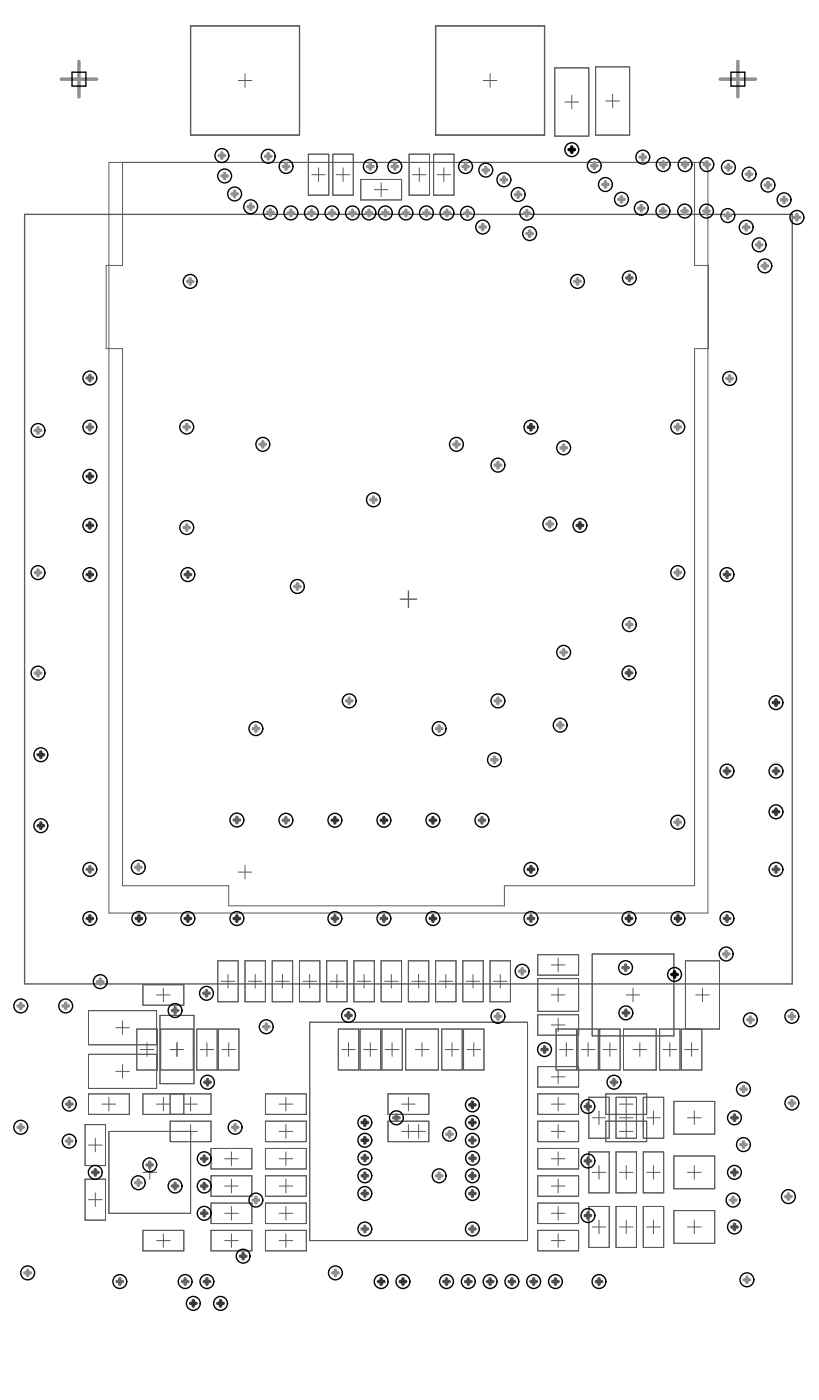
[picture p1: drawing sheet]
<svg xmlns="http://www.w3.org/2000/svg" width="100mm" height="171mm" viewBox="0 0 100 171" stroke-linecap="round" stroke-linejoin="round" font-family="sans-serif">
<g fill="none" stroke="#5a5a5a" stroke-width=".12">
<path d="M13.3 19.8h73v91.6h-73zM14.9 19.8v12.6h-2v10.1h2v65.5h13v2.5h33.6v-2.5h23.2v-65.5h1.7v-10.1h-1.7v-12.6M23.2 3.2h13.3v13.3h-13.3zM29 9.8h1.7M29.9 9v1.7M37.6 18.8h2.5v5h-2.5zM40.6 18.8h2.5v5h-2.5zM49.9 18.8h2.5v5h-2.5zM52.9 18.8h2.4v5h-2.4zM53.1 3.2h13.3v13.3h-13.3zM58.9 9.8h1.7M59.7 9v1.7"/>
<path d="M67.6 8.3h4.2v8.3h-4.2zM68.9 12.4h1.6M69.7 11.6v1.7M72.6 8.2h4.2v8.3h-4.2zM73.8 12.3h1.7M74.7 11.5v1.6M38 21.3h1.7M38.8 20.5v1.6M41 21.3h1.7M41.8 20.5v1.6M44 21.9h5v2.5h-5zM45.6 23.1h1.7"/>
<path d="M46.5 22.3v1.7M50.3 21.3h1.6M51.1 20.5v1.6M53.3 21.3h1.6M54.1 20.5v1.6M26.5 117.2h2.5v5h-2.5zM27 119.7h1.6M27.8 118.8v1.7M29 106.4h1.7M29.9 117.2h2.5v5h-2.5zM29.9 105.5v1.7M30.3 119.7h1.6"/>
<path d="M31.1 118.8v1.7M33.2 117.2h2.5v5h-2.5zM33.6 119.7h1.7M34.4 118.8v1.7M36.5 117.2h2.5v5h-2.5zM36.9 119.7h1.7M37.7 118.8v1.7M39.8 117.2h2.5v5h-2.5zM40.2 119.7h1.7M41.1 118.8v1.7M43.1 117.2h2.5v5h-2.5zM43.6 119.7h1.6"/>
<path d="M44.4 118.8v1.7M46.5 117.2h2.4v5h-2.4zM46.9 119.7h1.6M47.7 118.8v1.7M49.8 117.2h2.5v5h-2.5zM50.2 119.7h1.7M51 118.8v1.7M53.1 117.2h2.5v5h-2.5zM53.5 119.7h1.7M54.3 118.8v1.7M56.4 117.2h2.5v5h-2.5zM56.8 119.7h1.7"/>
<path d="M57.7 118.8v1.7M59.7 117.2h2.5v5h-2.5zM60.2 119.7h1.6M61 118.8v1.7M65.6 116.4h4.9v2.5h-4.9zM65.6 119.3h4.9v4h-4.9zM67.2 117.7h1.7M68 116.8v1.7M72.2 116.3h9.9v10h-9.9zM10.4 137.2h2.5v5h-2.5zM10.8 133.4h5v2.5h-5zM10.8 123.3h8.3v4.1h-8.3z"/>
<path d="M10.8 128.6h8.3v4.1h-8.3zM10.8 139.7h1.6M11.6 138.8v1.7M12.4 134.7h1.7M13.3 133.8v1.7M14.1 130.7h1.7M14.1 125.3h1.7M14.9 124.5v1.7M14.9 129.8v1.7M16.7 125.5h2.5v5h-2.5zM17.1 128h1.7M17.4 133.4h8.3v2.5h-8.3z"/>
<path d="M17.4 120.1h5v2.5h-5zM17.9 127.2v1.6M19.1 134.7h1.6M19.1 121.3h1.6M19.5 123.8h4.1v8.4h-4.1zM19.6 125.5h4v5h-4zM19.9 120.5v1.7M19.9 133.8v1.7M20.7 136.7h5v2.5h-5zM20.7 128h1.7M20.7 133.4v2.5M21.6 127.2v1.6"/>
<path d="M22.4 134.7h1.7M22.4 133.4v2.5M23.2 137.2v10.8h-9.9v-10h10.8M23.2 133.8v1.7M24 125.5h2.5v5h-2.5zM24.4 128h1.7M25.2 127.2v1.6M26.6 125.5h2.5v5h-2.5zM27.1 128h1.6M27.9 127.2v1.6M32.4 133.4h4.9v2.5h-4.9zM32.4 136.7h4.9v2.5h-4.9z"/>
<path d="M34 138h1.7M34 134.7h1.7M34.9 133.8v1.7M34.9 137.2v1.6M37.8 124.7h26.5v26.6h-26.5zM41.2 125.5h2.5v5h-2.5zM41.7 128h1.6M42.5 127.2v1.6M43.9 125.5h2.5v5h-2.5zM44.3 128h1.7M45.1 127.2v1.6M46.6 125.5h2.4v5h-2.4z"/>
<path d="M47 128h1.6M47.3 133.4h5v2.5h-5zM47.3 136.7h5v2.5h-5zM47.8 127.2v1.6M49 138h2.9M49 134.7h1.6M49.5 125.5h3.9v5h-3.9zM49.8 133.8v1.7M49.8 137.2v1.6M50.6 128h1.7M51 137.2v1.6M51.4 127.2v1.6"/>
<path d="M53.9 125.5h2.4v5h-2.4zM54.3 128h1.6M55.1 127.2v1.6M56.5 125.5h2.5v5h-2.5zM56.9 128h1.7M57.8 127.2v1.6M65.6 123.8h4.9v2.5h-4.9zM65.6 130.1h4.9v2.5h-4.9zM65.6 133.4h4.9v2.5h-4.9zM65.6 136.7h4.9v2.5h-4.9zM67.2 138h1.7M67.2 131.3h1.7"/>
<path d="M67.2 134.7h1.7M67.2 121.3h1.7M67.2 125h1.7M67.8 125.5h2.5v5h-2.5zM68 120.5v1.7M68 124.2v1.6M68 130.5v1.7M68 133.8v1.7M68 137.2v1.6M68.2 128h1.7M69 127.2v1.6M70.4 125.5h2.5v5h-2.5z"/>
<path d="M70.9 128h1.6M71.7 127.2v1.6M71.8 133.8h2.5v5h-2.5zM72.2 136.3h1.6M73 135.5v1.7M73.1 125.5h2.5v5h-2.5zM73.5 128h1.7M73.8 133.4h5v2.5h-5zM73.8 136.7h5v2.5h-5zM74.3 127.2v1.6M75.1 133.8h2.5v5h-2.5zM75.5 138h1.7"/>
<path d="M75.5 134.7h1.7M75.5 136.3h1.7M76 125.5h4v5h-4zM76.3 121.3h1.7M76.3 133.8v5M77.2 120.5v1.7M77.2 128h1.6M78 127.2v1.6M78.4 133.8h2.5v5h-2.5zM78.8 136.3h1.7M79.7 135.5v1.7M80.4 125.5h2.5v5h-2.5z"/>
<path d="M80.8 128h1.7M81.6 127.2v1.6M82.1 134.3h5v4h-5zM83.5 128h1.6M83.6 125.5v-8.3h4.1v8.3h-4.6v5h2.4v-5M83.8 136.3h1.7M84.3 127.2v1.6M84.6 135.5v1.7M84.8 121.3h1.7M85.6 120.5v1.7M10.4 143.8h2.5v5h-2.5zM10.8 146.3h1.6"/>
<path d="M11.6 145.5v1.6M17.4 150.1h5v2.5h-5zM17.4 143h1.7M18.3 142.2v1.6M19.1 151.3h1.6M19.9 150.5v1.6M25.7 140.1h5v2.5h-5zM25.7 143.4h5v2.5h-5zM25.7 146.7h5v2.5h-5zM25.7 150.1h5v2.5h-5zM27.4 151.3h1.6M27.4 141.3h1.6"/>
<path d="M27.4 144.6h1.6M27.4 148h1.6M28.2 140.5v1.7M28.2 143.8v1.7M28.2 147.1v1.7M28.2 150.5v1.6M32.4 140.1h4.9v2.5h-4.9zM32.4 143.4h4.9v2.5h-4.9zM32.4 146.7h4.9v2.5h-4.9zM32.4 150.1h4.9v2.5h-4.9zM34 151.3h1.7M34 141.3h1.7"/>
<path d="M34 144.6h1.7M34 148h1.7M34.9 140.5v1.7M34.9 143.8v1.7M34.9 147.1v1.7M34.9 150.5v1.6M65.6 140.1h4.9v2.5h-4.9zM65.6 143.4h4.9v2.5h-4.9zM65.6 146.7h4.9v2.5h-4.9zM65.6 150.1h4.9v2.5h-4.9zM67.2 151.3h1.7M67.2 141.3h1.7"/>
<path d="M67.2 144.6h1.7M67.2 148h1.7M68 140.5v1.7M68 143.8v1.7M68 147.1v1.7M68 150.5v1.6M71.8 140.5h2.5v5h-2.5zM71.8 147.1h2.5v5h-2.5zM72.2 143h1.6M72.2 149.6h1.6M73 142.2v1.6M73 148.8v1.7"/>
<path d="M75.1 140.5h2.5v5h-2.5zM75.1 147.1h2.5v5h-2.5zM75.5 143h1.7M75.5 149.6h1.7M76.3 142.2v1.6M76.3 148.8v1.7M78.4 140.5h2.5v5h-2.5zM78.4 147.1h2.5v5h-2.5zM78.8 143h1.7M78.8 149.6h1.7M79.7 142.2v1.6M79.7 148.8v1.7"/>
<path d="M82.1 141h5v4h-5zM82.1 147.6h5v4h-5zM83.8 143h1.7M83.8 149.6h1.7M84.6 142.2v1.6M84.6 148.8v1.7"/>
</g>
<path d="M23.2 3.2h13.3v13.3h-13.3zM53.1 3.2h13.3v13.3h-13.3zM3 26.1h93.6v93.9h-93.6zM48.8 73.1h2M49.8 72.1v2" fill="none" stroke="#5a5a5a" stroke-width=".17"/>
<g fill="none" stroke="#909090" stroke-width=".42">
<path d="M7.5 9.7h4.3M9.6 7.5v4.3M26.7 19h.7M27 18.6v.7M32.4 19.1h.6M32.7 18.7v.7M34.9 20v.6M45.1 20v.6M48.1 20v.6M56.8 20v.6M72.4 19.9v.6M78 19.2h.7"/>
<path d="M78.4 18.8v.7M80.9 19.7v.7M83.5 19.7v.7M86.2 19.7v.7M87.8 9.7h4.3M89.9 7.5v4.3M22.9 34.3h.6M23.2 34v.7M27.1 21.5h.6M27.4 21.1v.7M28.3 23.7h.6M28.6 23.3v.7"/>
<path d="M30.2 25.2h.7M30.6 24.9v.7M32.6 25.9h.7M33 25.6v.7M34.5 20.3h.7M35.1 26h.7M35.5 25.6v.7M37.6 26h.7M38 25.6v.7M40.1 26h.7M40.5 25.6v.7M42.6 26h.7"/>
<path d="M43 25.6v.7M44.6 26h.7M44.8 20.3h.7M45 25.6v.7M46.6 26h.7M47 25.6v.7M47.8 20.3h.7M49.1 26h.7M49.5 25.6v.7M51.6 26h.7M52 25.6v.7M54.2 26h.6"/>
<path d="M54.5 25.6v.7M56.4 20.3h.7M56.7 26h.6M57 25.7v.6M58.5 27.7h.7M58.8 27.4v.6M58.9 20.7h.6M59.2 20.4v.7M61.1 21.9h.7M61.4 21.6v.7M62.8 23.7h.7M63.2 23.4v.7"/>
<path d="M63.9 26h.7M64.2 25.7v.6M64.2 28.5h.7M64.6 28.2v.6M70.1 34.3h.6M70.4 34v.7M72.1 20.2h.7M73.5 22.5h.6M73.8 22.2v.6M75.4 24.3h.7M75.8 24v.6M77.8 25.4h.7"/>
<path d="M78.2 25.1v.6M80.5 25.7h.6M80.5 20.1h.7M80.8 25.4v.7M83.1 25.7h.7M83.2 20.1h.6M83.5 25.4v.7M85.8 25.7h.7M85.8 20.1h.7M86.1 25.4v.7M88.4 26.3h.7M88.5 20.4h.6"/>
<path d="M88.7 26v.6M88.8 20.1v.6M90.6 27.7h.7M91 27.4v.7M91 21.2h.6M91.3 20.9v.7M92.2 29.9h.7M92.5 29.5v.7M92.9 32.4h.7M93.2 32.1v.7M93.3 22.6h.6M93.6 22.2v.7"/>
<path d="M95.2 24.4h.7M95.6 24v.7M96.8 26.5h.7M97.1 26.2v.6M4.3 52.5h.7M4.6 52.2v.6M22.4 52.1h.7M22.8 51.7v.7M31.7 54.2h.7M32 53.9v.6M55.3 54.2h.7M55.6 53.9v.6"/>
<path d="M60.4 56.7h.6M60.7 56.4v.7M68.4 54.6h.6M68.7 54.3v.6M82.3 52.1h.6M82.6 51.7v.7M88.6 46.2h.7M88.9 45.8v.7M4.3 69.8h.7M4.6 69.5v.7M22.4 64.3h.7M22.8 64v.7"/>
<path d="M35.9 71.5h.7M36.3 71.2v.7M45.2 61h.7M45.5 60.6v.7M66.7 63.9h.7M67 63.6v.7M68.4 79.6h.6M68.7 79.2v.7M76.4 76.2h.6M76.7 75.8v.7M82.3 69.8h.6M82.6 69.5v.7"/>
<path d="M4.3 82.1h.7M4.6 81.8v.6M30.9 88.9h.6M31.2 88.5v.7M42.2 85.5h.7M42.6 85.1v.7M53.2 88.9h.7M53.5 88.5v.7M59.9 92.7h.7M60.3 92.3v.7M60.4 85.5h.6M60.7 85.1v.7"/>
<path d="M68 88.4h.6M68.3 88.1v.7M82.6 99.9v.7M11.9 119.7h.7M12.2 119.4v.7M16.5 105.8h.7M16.9 105.4v.7M63.3 118.5h.7M63.6 118.1v.7M82.3 100.3h.6M88.2 116.3h.7M88.5 116v.7"/>
<path d="M2.2 122.7h.7M2.2 137.5h.7M2.5 122.4v.6M2.5 137.2v.6M7.7 122.7h.6M8 122.4v.6M8.1 139.2h.7M8.4 138.8v.7M28.3 137.5h.7M28.7 137.2v.6M32.1 125.2h.7M32.5 124.9v.7"/>
<path d="M54.5 138.3h.6M54.8 138v.7M60.4 124h.6M60.7 123.6v.7M90.3 132.8h.7M90.3 139.6h.7M90.6 132.5v.7M90.6 139.3v.6M91.1 124.4h.7M91.5 124v.7M96.2 134.5h.7M96.2 124h.7"/>
<path d="M96.5 123.6v.7M96.5 134.2v.7M3 155.2h.7M3.4 154.9v.7M16.5 144.2h.7M16.9 143.9v.7M30.9 146.4h.6M31.2 146v.7M40.6 155.2h.6M40.9 154.9v.7M53.2 143.4h.7M53.5 143.1v.6"/>
<path d="M89 146.4h.7M89.4 146v.7M90.7 156.1h.7M91 155.8v.6M95.8 145.9h.6M96.1 145.6v.7"/>
</g>
<g fill="none" stroke="#2e2e2e" stroke-width=".42">
<path d="M64.4 52.1h.7M64.7 51.8v.6M70.4 64.1h.6M70.7 63.8v.6M4.6 92h.7M5 91.7v.7M94.3 85.7h.6M94.3 99h.6M94.6 85.4v.6M94.6 98.7v.6M4.6 100.7h.7M5 100.4v.6"/>
<path d="M22.6 112h.6M22.9 111.7v.7M28.5 112h.7M28.9 111.7v.7M52.4 112h.7M52.8 111.7v.7M64.4 106h.7M64.7 105.7v.7M76.3 112h.7M76.7 111.7v.7M82.3 112h.7M82.6 111.7v.7"/>
<path d="M44.1 136.9h.7M44.1 139.1h.7M44.5 136.6v.6M44.5 138.7v.7M57.3 136.9h.6M57.3 134.8h.6M57.6 134.4v.7M57.6 136.6v.6M46.1 156.3h.7M46.5 156v.6M48.8 156.3h.7M49.1 156v.6"/>
</g>
<g fill="none" stroke="#4f4f4f" stroke-width=".42">
<path d="M22.6 70.1h.6M22.9 69.7v.7M88.3 70.1h.7M88.6 69.7v.7M76.3 82.1h.7M76.7 81.7v.7M88.3 94h.7M88.6 93.7v.7M94.3 94h.6M94.6 93.7v.7M40.5 112h.7M40.8 111.7v.7"/>
<path d="M46.5 112h.6M46.8 111.7v.7M64.4 112h.7M64.7 111.7v.7M88.3 112h.7M88.6 111.7v.7M94.3 106h.6M94.6 105.7v.7M25 132h.6M25.3 131.7v.6M42.2 123.8h.6M42.5 123.5v.7"/>
<path d="M57.3 139.1h.6M57.6 138.7v.7M66 128h.7M66.4 127.7v.6M71.3 134.9h.7M71.7 134.6v.7M76 123.5h.6M76.3 123.2v.7M89.2 136.3h.7M89.5 136v.7M11.3 143h.6M11.6 142.6v.7"/>
<path d="M24.6 148h.6M24.6 144.6h.6M24.6 141.3h.6M24.9 156.3h.7M24.9 141v.7M24.9 144.3v.7M24.9 147.6v.7M25.2 156v.6M29.3 153.2h.7M29.6 152.9v.6M44.1 143.4h.7M44.1 145.6h.7"/>
<path d="M44.1 141.2h.7M44.5 140.9v.7M44.5 143.1v.6M44.5 145.2v.7M54.1 156.3h.7M54.4 156v.6M56.8 156.3h.6M57.1 156v.6M57.3 143.4h.6M57.3 145.6h.6M57.3 141.3h.6M57.6 143.1v.6"/>
<path d="M57.6 145.2v.7M57.6 140.9v.7M59.4 156.3h.7M59.7 156v.6M62.1 156.3h.6M62.4 156v.6M64.7 156.3h.7M65.1 156v.6M67.4 156.3h.6M67.7 156v.6M71.3 148.2h.7M71.3 141.6h.7"/>
<path d="M71.7 141.3v.6M71.7 147.9v.7M72.7 156.3h.7M73 156v.6M89.2 143h.7M89.2 149.6h.7M89.5 142.6v.7M89.5 149.3v.7"/>
</g>
<path d="M69.4 18.3h.6M69.7 17.9v.7M81.9 118.8h.7M82.2 118.5v.7" fill="none" stroke="#000" stroke-width=".42"/>
<g fill="none" stroke="#666" stroke-width=".42">
<path d="M76.4 33.9h.6M76.7 33.6v.6M10.6 46.1h.7M11 45.8v.6M28.9 99.7v.6M58.7 99.7v.7M10.6 106h.7M11 105.7v.7M28.5 100h.7M58.4 100h.7M75.9 118h.7M76.3 117.7v.6"/>
<path d="M21 123.2h.7M21.3 122.9v.7M24.8 121.1h.7M25.2 120.8v.7M48 136.3h.7M48.3 136v.7M74.5 132h.7M74.8 131.7v.6M14.3 156.3h.6M14.6 156v.6M21 144.6h.7M21.3 144.3v.7"/>
<path d="M22.2 156.3h.7M22.6 156v.6M44.1 149.9h.7M44.5 149.6v.6M57.3 149.9h.6M57.6 149.6v.6"/>
</g>
<g fill="none" stroke="#373737" stroke-width=".42">
<path d="M10.6 58.1h.7M11 57.8v.6M10.6 70.1h.7M10.6 64.1h.7M11 63.8v.6M11 69.7v.7M40.8 99.7v.7M46.8 99.7v.7M52.8 99.7v.7M10.6 112h.7M11 111.7v.7M16.6 112h.7"/>
<path d="M16.9 111.7v.7M40.5 100h.7M46.5 100h.6M52.4 100h.7M23.2 159h.7M23.6 158.6v.7M26.6 159h.6M26.9 158.6v.7"/>
</g>
<path d="M10.6 52.1h.7M11 51.8v.6M34.9 99.7v.7M34.5 100h.7M8.1 134.7h.7M8.4 134.3v.7M17.9 142.1h.7M18.3 141.7v.7" fill="none" stroke="#747474" stroke-width=".42"/>
<g fill="none" stroke="#000" stroke-width=".17">
<path d="M8.8 8.8h1.7v1.7h-1.7zM89.1 8.8h1.7v1.7h-1.7z"/>
<circle cx="27" cy="19" r=".84"/>
<circle cx="32.7" cy="19.1" r=".84"/>
<circle cx="69.7" cy="18.3" r=".84"/>
<circle cx="78.4" cy="19.2" r=".84"/>
<circle cx="23.2" cy="34.3" r=".84"/>
<circle cx="27.4" cy="21.5" r=".84"/>
<circle cx="28.6" cy="23.7" r=".84"/>
<circle cx="30.6" cy="25.2" r=".84"/>
<circle cx="33" cy="25.9" r=".84"/>
<circle cx="34.9" cy="20.3" r=".84"/>
<circle cx="35.5" cy="26" r=".84"/>
<circle cx="38" cy="26" r=".84"/>
<circle cx="40.5" cy="26" r=".84"/>
<circle cx="43" cy="26" r=".84"/>
<circle cx="45" cy="26" r=".84"/>
<circle cx="45.1" cy="20.3" r=".84"/>
<circle cx="47" cy="26" r=".84"/>
<circle cx="48.1" cy="20.3" r=".84"/>
<circle cx="49.5" cy="26" r=".84"/>
<circle cx="52" cy="26" r=".84"/>
<circle cx="54.5" cy="26" r=".84"/>
<circle cx="56.7" cy="20.3" r=".84"/>
<circle cx="57" cy="26" r=".84"/>
<circle cx="58.8" cy="27.7" r=".84"/>
<circle cx="59.2" cy="20.7" r=".84"/>
<circle cx="61.4" cy="21.9" r=".84"/>
<circle cx="63.2" cy="23.7" r=".84"/>
<circle cx="64.2" cy="26" r=".84"/>
<circle cx="64.6" cy="28.5" r=".84"/>
<circle cx="70.4" cy="34.3" r=".84"/>
<circle cx="72.4" cy="20.2" r=".84"/>
<circle cx="73.8" cy="22.5" r=".84"/>
<circle cx="75.8" cy="24.3" r=".84"/>
<circle cx="76.7" cy="33.9" r=".84"/>
<circle cx="78.2" cy="25.4" r=".84"/>
<circle cx="80.8" cy="25.7" r=".84"/>
<circle cx="80.8" cy="20.1" r=".84"/>
<circle cx="83.5" cy="25.7" r=".84"/>
<circle cx="83.5" cy="20.1" r=".84"/>
<circle cx="86.1" cy="25.7" r=".84"/>
<circle cx="86.2" cy="20.1" r=".84"/>
<circle cx="88.7" cy="26.3" r=".84"/>
<circle cx="88.8" cy="20.4" r=".84"/>
<circle cx="91" cy="27.7" r=".84"/>
<circle cx="91.3" cy="21.2" r=".84"/>
<circle cx="92.5" cy="29.9" r=".84"/>
<circle cx="93.2" cy="32.4" r=".84"/>
<circle cx="93.6" cy="22.6" r=".84"/>
<circle cx="95.6" cy="24.4" r=".84"/>
<circle cx="97.1" cy="26.5" r=".84"/>
<circle cx="4.6" cy="52.5" r=".84"/>
<circle cx="11" cy="46.1" r=".84"/>
<circle cx="11" cy="52.1" r=".84"/>
<circle cx="11" cy="58.1" r=".84"/>
<circle cx="22.8" cy="52.1" r=".84"/>
<circle cx="32" cy="54.2" r=".84"/>
<circle cx="55.6" cy="54.2" r=".84"/>
<circle cx="60.7" cy="56.7" r=".84"/>
<circle cx="64.7" cy="52.1" r=".84"/>
<circle cx="68.7" cy="54.6" r=".84"/>
<circle cx="82.6" cy="52.1" r=".84"/>
<circle cx="88.9" cy="46.2" r=".84"/>
<circle cx="4.6" cy="69.8" r=".84"/>
<circle cx="11" cy="70.1" r=".84"/>
<circle cx="11" cy="64.1" r=".84"/>
<circle cx="22.8" cy="64.3" r=".84"/>
<circle cx="22.9" cy="70.1" r=".84"/>
<circle cx="36.2" cy="71.5" r=".84"/>
<circle cx="45.5" cy="61" r=".84"/>
<circle cx="67" cy="63.9" r=".84"/>
<circle cx="68.7" cy="79.6" r=".84"/>
<circle cx="70.7" cy="64.1" r=".84"/>
<circle cx="76.7" cy="76.2" r=".84"/>
<circle cx="82.6" cy="69.8" r=".84"/>
<circle cx="88.6" cy="70.1" r=".84"/>
<circle cx="4.6" cy="82.1" r=".84"/>
<circle cx="5" cy="92" r=".84"/>
<circle cx="31.2" cy="88.9" r=".84"/>
<circle cx="42.6" cy="85.5" r=".84"/>
<circle cx="53.5" cy="88.9" r=".84"/>
<circle cx="60.3" cy="92.7" r=".84"/>
<circle cx="60.7" cy="85.5" r=".84"/>
<circle cx="68.3" cy="88.4" r=".84"/>
<circle cx="76.7" cy="82.1" r=".84"/>
<circle cx="88.6" cy="94" r=".84"/>
<circle cx="94.6" cy="85.7" r=".84"/>
<circle cx="94.6" cy="94" r=".84"/>
<circle cx="94.6" cy="99" r=".84"/>
<circle cx="5" cy="100.7" r=".84"/>
<circle cx="11" cy="106" r=".84"/>
<circle cx="11" cy="112" r=".84"/>
<circle cx="12.2" cy="119.7" r=".84"/>
<circle cx="16.9" cy="105.8" r=".84"/>
<circle cx="16.9" cy="112" r=".84"/>
<circle cx="22.9" cy="112" r=".84"/>
<circle cx="28.9" cy="112" r=".84"/>
<circle cx="28.9" cy="100" r=".84"/>
<circle cx="34.8" cy="100" r=".84"/>
<circle cx="40.8" cy="112" r=".84"/>
<circle cx="40.8" cy="100" r=".84"/>
<circle cx="46.8" cy="112" r=".84"/>
<circle cx="46.8" cy="100" r=".84"/>
<circle cx="52.8" cy="112" r=".84"/>
<circle cx="52.8" cy="100" r=".84"/>
<circle cx="58.7" cy="100" r=".84"/>
<circle cx="63.6" cy="118.5" r=".84"/>
<circle cx="64.7" cy="106" r=".84"/>
<circle cx="64.7" cy="112" r=".84"/>
<circle cx="76.3" cy="118" r=".84"/>
<circle cx="76.7" cy="112" r=".84"/>
<circle cx="82.2" cy="118.8" r=".84"/>
<circle cx="82.6" cy="100.3" r=".84"/>
<circle cx="82.6" cy="112" r=".84"/>
<circle cx="88.5" cy="116.3" r=".84"/>
<circle cx="88.6" cy="112" r=".84"/>
<circle cx="94.6" cy="106" r=".84"/>
<circle cx="2.5" cy="122.7" r=".84"/>
<circle cx="2.5" cy="137.5" r=".84"/>
<circle cx="8" cy="122.7" r=".84"/>
<circle cx="8.4" cy="139.2" r=".84"/>
<circle cx="8.4" cy="134.7" r=".84"/>
<circle cx="21.3" cy="123.2" r=".84"/>
<circle cx="25.2" cy="121.1" r=".84"/>
<circle cx="25.3" cy="132" r=".84"/>
<circle cx="28.7" cy="137.5" r=".84"/>
<circle cx="32.5" cy="125.2" r=".84"/>
<circle cx="42.5" cy="123.8" r=".84"/>
<circle cx="44.5" cy="139.1" r=".84"/>
<circle cx="44.5" cy="136.9" r=".84"/>
<circle cx="48.3" cy="136.3" r=".84"/>
<circle cx="54.8" cy="138.3" r=".84"/>
<circle cx="57.6" cy="139.1" r=".84"/>
<circle cx="57.6" cy="134.8" r=".84"/>
<circle cx="57.6" cy="136.9" r=".84"/>
<circle cx="60.7" cy="124" r=".84"/>
<circle cx="66.4" cy="128" r=".84"/>
<circle cx="71.7" cy="134.9" r=".84"/>
<circle cx="74.8" cy="132" r=".84"/>
<circle cx="76.3" cy="123.5" r=".84"/>
<circle cx="89.5" cy="136.3" r=".84"/>
<circle cx="90.6" cy="132.8" r=".84"/>
<circle cx="90.6" cy="139.6" r=".84"/>
<circle cx="91.5" cy="124.4" r=".84"/>
<circle cx="96.5" cy="124" r=".84"/>
<circle cx="96.5" cy="134.5" r=".84"/>
<circle cx="3.4" cy="155.2" r=".84"/>
<circle cx="11.6" cy="143" r=".84"/>
<circle cx="14.6" cy="156.3" r=".84"/>
<circle cx="16.9" cy="144.2" r=".84"/>
<circle cx="18.3" cy="142.1" r=".84"/>
<circle cx="21.3" cy="144.6" r=".84"/>
<circle cx="22.6" cy="156.3" r=".84"/>
<circle cx="23.6" cy="159" r=".84"/>
<circle cx="24.9" cy="148" r=".84"/>
<circle cx="24.9" cy="144.6" r=".84"/>
<circle cx="24.9" cy="141.3" r=".84"/>
<circle cx="25.2" cy="156.3" r=".84"/>
<circle cx="26.9" cy="159" r=".84"/>
<circle cx="29.6" cy="153.2" r=".84"/>
<circle cx="31.2" cy="146.4" r=".84"/>
<circle cx="40.9" cy="155.2" r=".84"/>
<circle cx="44.5" cy="149.9" r=".84"/>
<circle cx="44.5" cy="145.6" r=".84"/>
<circle cx="44.5" cy="143.4" r=".84"/>
<circle cx="44.5" cy="141.2" r=".84"/>
<circle cx="46.5" cy="156.3" r=".84"/>
<circle cx="49.1" cy="156.3" r=".84"/>
<circle cx="53.5" cy="143.4" r=".84"/>
<circle cx="54.4" cy="156.3" r=".84"/>
<circle cx="57.1" cy="156.3" r=".84"/>
<circle cx="57.6" cy="149.9" r=".84"/>
<circle cx="57.6" cy="145.6" r=".84"/>
<circle cx="57.6" cy="143.4" r=".84"/>
<circle cx="57.6" cy="141.3" r=".84"/>
<circle cx="59.7" cy="156.3" r=".84"/>
<circle cx="62.4" cy="156.3" r=".84"/>
<circle cx="65.1" cy="156.3" r=".84"/>
<circle cx="67.7" cy="156.3" r=".84"/>
<circle cx="71.7" cy="148.2" r=".84"/>
<circle cx="71.7" cy="141.6" r=".84"/>
<circle cx="73" cy="156.3" r=".84"/>
<circle cx="89.4" cy="146.4" r=".84"/>
<circle cx="89.5" cy="149.6" r=".84"/>
<circle cx="89.5" cy="143" r=".84"/>
<circle cx="91" cy="156.1" r=".84"/>
<circle cx="96.1" cy="145.9" r=".84"/>
</g>
</svg>
